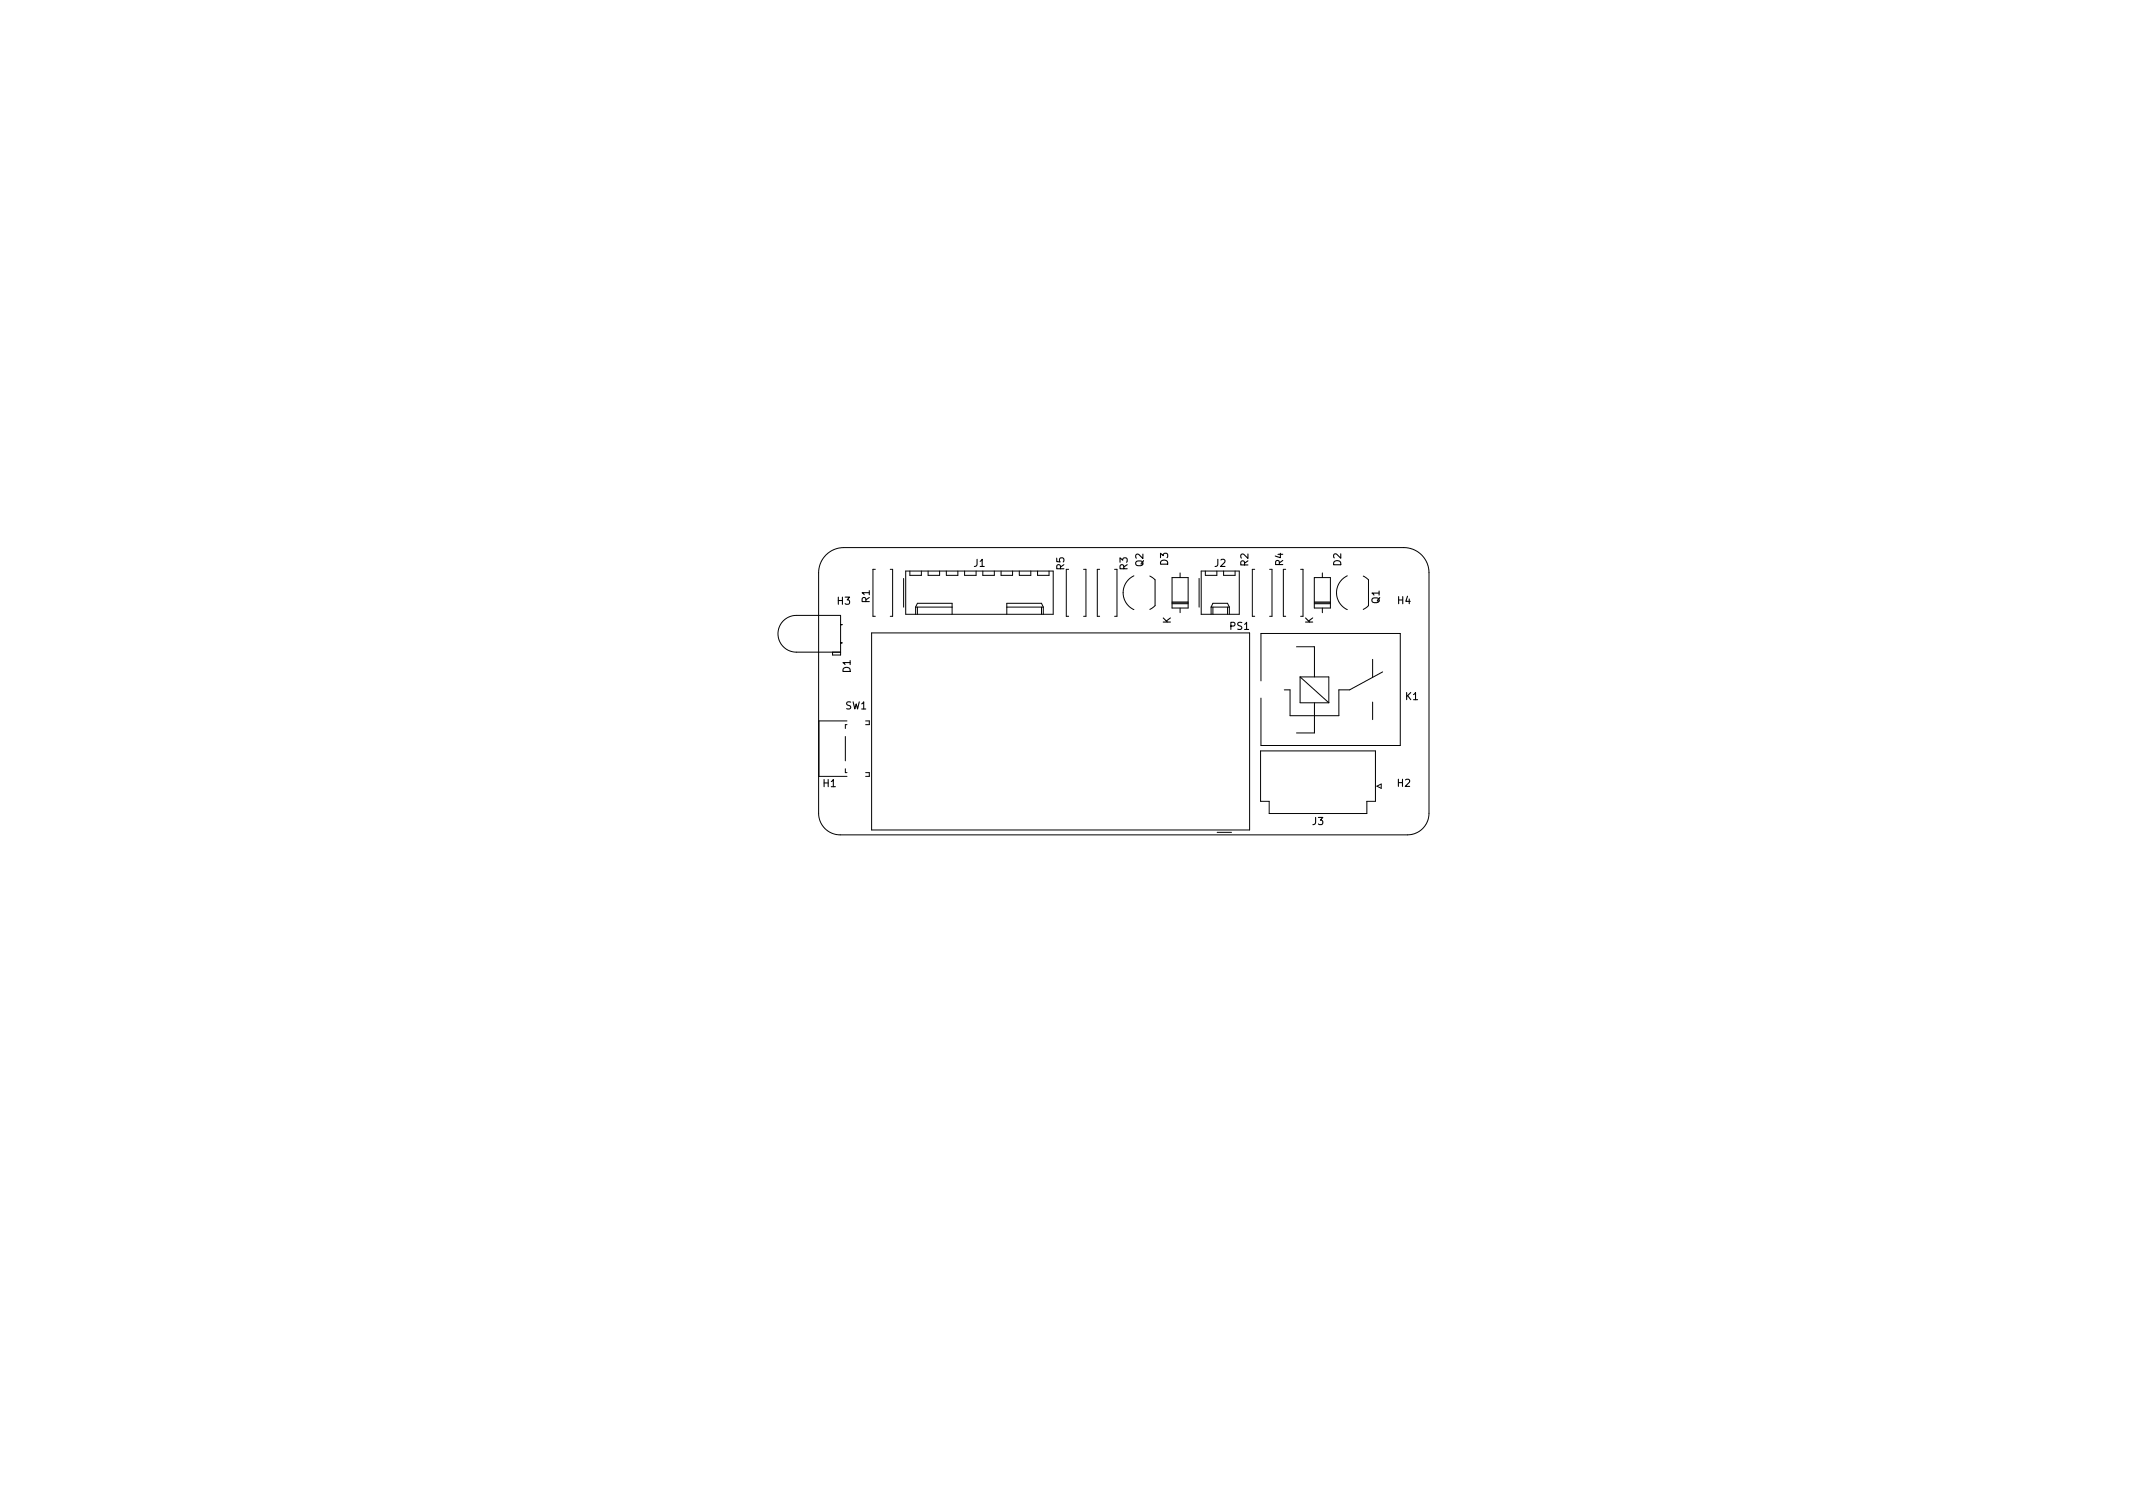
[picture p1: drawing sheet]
<svg xmlns="http://www.w3.org/2000/svg" width="297mm" height="210mm" viewBox="0 0 297 210" stroke-linecap="round" stroke-linejoin="round" font-family="sans-serif">
<defs><g id="words">
<g font-size="1.4">
<text x="121.1" y="83.9" transform="rotate(-90 121.1 83.9)">R1</text>
<text x="135.6" y="78.9">J1</text>
<text x="148.2" y="79.3" transform="rotate(-90 148.2 79.3)">R5</text>
<text x="157" y="79.3" transform="rotate(-90 157 79.3)">R3</text>
<text x="159.2" y="78.9" transform="rotate(-90 159.2 78.9)">Q2</text>
<text x="162.7" y="78.7" transform="rotate(-90 162.7 78.7)">D3</text>
<text x="169.2" y="78.9">J2</text>
<text x="173.8" y="78.8" transform="rotate(-90 173.8 78.8)">R2</text>
<text x="178.7" y="78.8" transform="rotate(-90 178.7 78.8)">R4</text>
<text x="186.8" y="78.8" transform="rotate(-90 186.8 78.8)">D2</text>
<text x="116.6" y="84.2">H3</text>
<text x="163" y="86.9" transform="rotate(-90 163 86.9)">K</text>
<text x="171.3" y="87.7">PS1</text>
<text x="182.9" y="86.9" transform="rotate(-90 182.9 86.9)">K</text>
<text x="192.1" y="84" transform="rotate(-90 192.1 84)">Q1</text>
<text x="194.6" y="84.1">H4</text>
<text x="118.4" y="93.6" transform="rotate(-90 118.4 93.6)">D1</text>
<text x="117.7" y="98.8">SW1</text>
<text x="195.7" y="97.5">K1</text>
<text x="114.6" y="109.6">H1</text>
<text x="194.6" y="109.5">H2</text>
<text x="182.8" y="114.9">J3</text>
</g>
</g></defs>
<g fill="none" stroke="#000" stroke-width=".14">
<path d="M115 77.3a3.5 3.5 0 0 1 2.5-1.1h78a3.5 3.5 0 0 1 3.5 3.5v33.5a3 3 0 0 1-3 3h-79a3 3 0 0 1-3-3v-33.5a3.5 3.5 0 0 1 1-2.4zM121.9 79.3h-.3v6.5h.3M124 79.3h.3v6.5h-.3M126.1 79.5h20.6v6h-20.6zM126.7 79.5v.6h1.6v-.6M129.2 79.5v.6h1.6v-.6M131.8 79.5v.6h1.6v-.6M134.3 79.5v.6h1.6v-.6M136.9 79.5v.6h1.6v-.6M139.4 79.5v.6h1.6v-.6M141.9 79.5v.6h1.6v-.6M144.5 79.5v.6h1.6v-.6"/>
<path d="M148.8 79.3h-.3v6.5h.3M150.9 79.3h.3v6.5h-.3M153.1 79.3h-.3v6.5h.3M155.2 79.3h.3v6.5h-.3M164.3 79.8v.6M167.3 79.5h5.3v6h-5.3zM167.9 79.5v.6h1.6v-.6M170.4 79.5v.6h1.6v-.6M174.7 79.3h-.3v6.5h.3M176.8 79.3h.3v6.5h-.3M179 79.3h-.3v6.5h.3M181.1 79.3h.4v6.5h-.4"/>
<path d="M184.1 79.8v.6M115.9 90.8v.4h1.2v-5.5h-6.2a2.56 2.56 0 0 0-2.6 2.5 2.56 2.56 0 0 0 2.6 2.6h6.2M117.1 89.5h.1M117.1 87h.1M117.2 89.5h.1M117.2 87h.1M121.4 88.1h52.6v27.5h-52.6zM125.8 80.5v4M127.5 84.5v1M127.5 84.5h5.1M127.5 84.5l.3-.5h4.8v1.5M127.8 84.5v1"/>
<path d="M140.2 84.5h5.1M145 84.5v1M145.3 84.5l-.3-.5h-4.8v1.5M145.3 84.5v1M157.9 80.2a2.6 2.6 0 0 0-1.5 2.3 2.6 2.6 0 0 0 1.5 2.4M160.1 80.2l.8 .5v3.6l-.8 .6M163.2 80.4h2.3v4.3h-2.3zM163.2 83.9h2.3M163.2 83.8h2.3M163.2 84.1h2.3M164.3 84.7v.6M167 80.5v4"/>
<path d="M168.7 84.5h2.5M168.7 84.5l.2-.5h2l.3 .5M168.7 84.5v1M168.9 84.5v1M170.9 84.5v1M171.2 84.5v1M175.6 94.8v-6.6h19.4v15.6h-19.4v-6.6M180.6 90.1h2.4v4.2M181 94.3v3.6h4M181 94.3h4v3.6M181 94.3l4 3.6M183 80.4h2.3v4.3h-2.3z"/>
<path d="M183 83.9h2.3M183 83.8h2.3M183 84.1h2.3M183 97.9v4.2h-2.4M184.1 84.7v.6M187.6 80.2a2.6 2.6 0 0 0-1.5 2.3 2.6 2.6 0 0 0 1.5 2.4M189.8 80.2l.8 .5v3.6l-.8 .6M191.1 91.8v2.5M191.1 97.8v2.4M192.6 93.6l-4.6 2.5h-1.6v3.6h-6.8v-3.6h-.7M117.7 102.5v3.4M117.7 107v.6h.2"/>
<path d="M117.9 100.9h-.2v.5M117.9 100.4h-3.8v7.7h3.8M120.5 100.4h.6v.5h-.6M120.5 107.6h.6v.5h-.6M169.5 115.9h2M175.5 104.6h16v7h-1.2v1.7h-13.6v-1.7h-1.2zM191.7 109.5l.6-.3v.6z"/>
</g>
<use href="#words"/>
</svg>
